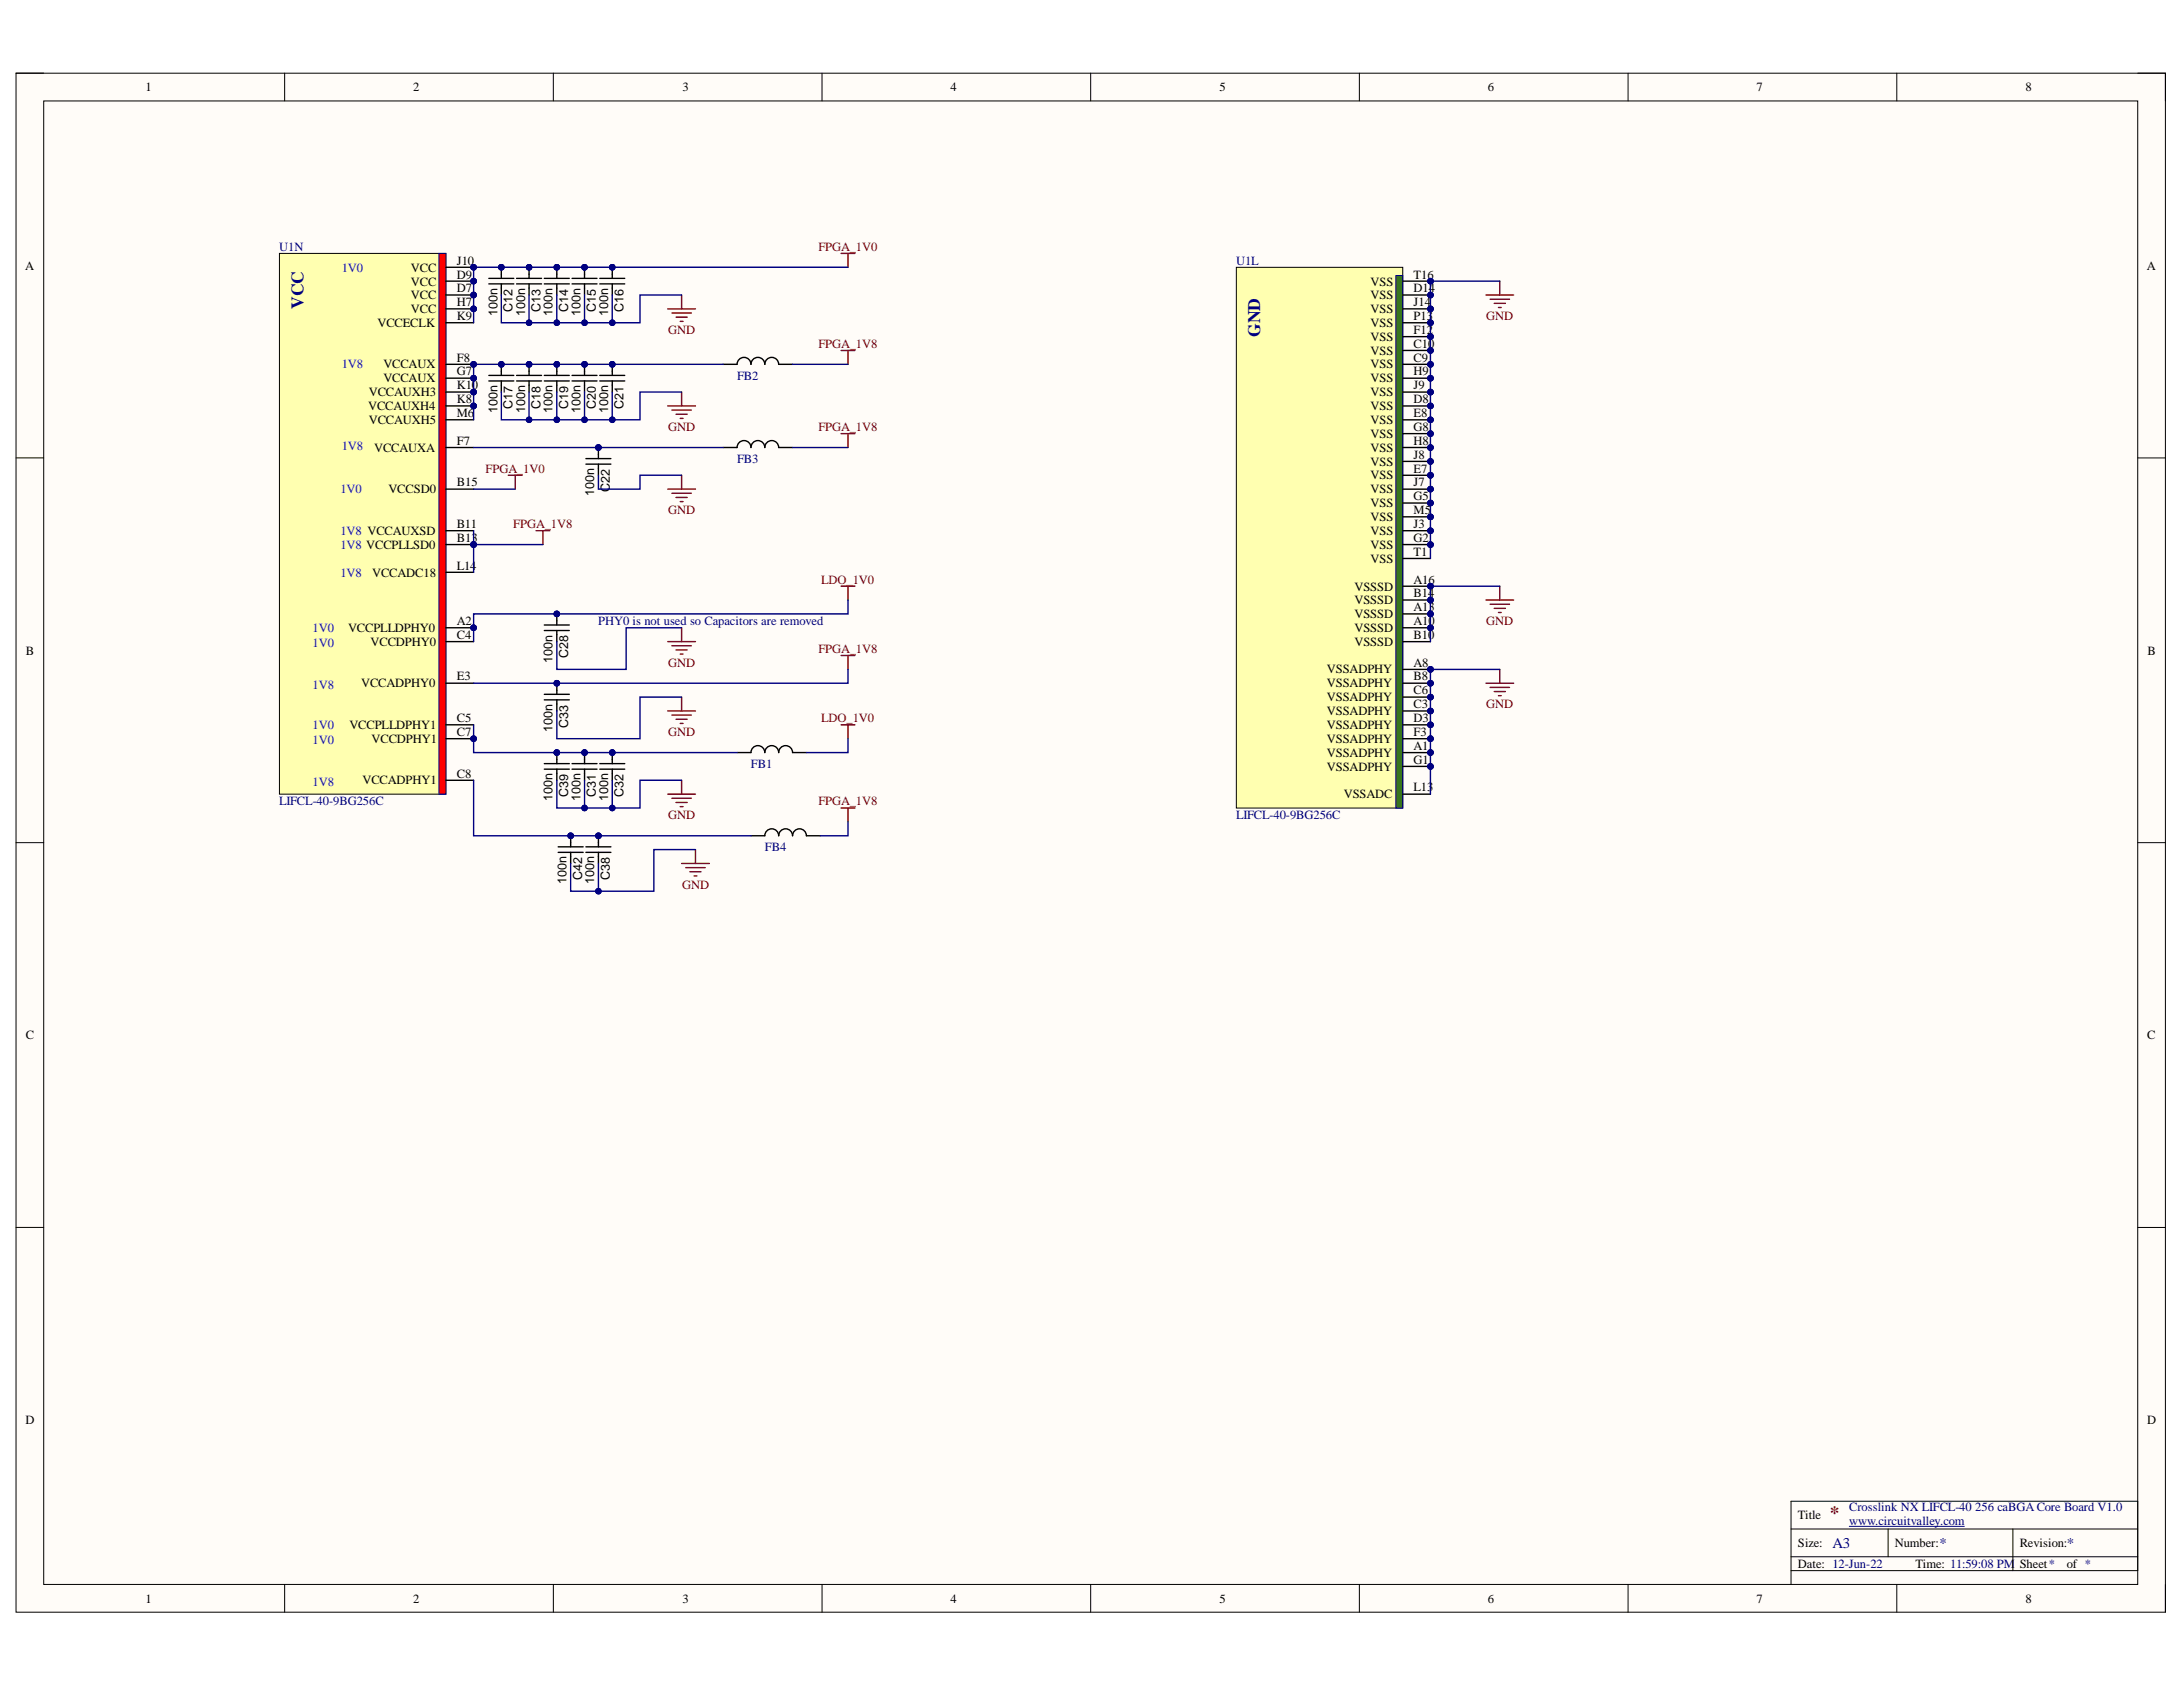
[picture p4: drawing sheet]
<svg xmlns="http://www.w3.org/2000/svg" width="279mm" height="216mm" viewBox="0 0 279 216" stroke-linecap="round" stroke-linejoin="round" font-family="sans-serif">
<defs><g id="words">
<text font-size="2.4" fill="#800000" x="234.2" y="194.5">*</text>
<g font-size="2.2" fill="#000080">
<text x="38.8" y="39.5" transform="rotate(-90 38.8 39.5)">VCC</text>
<text x="161.3" y="43.1" transform="rotate(-90 161.3 43.1)">GND</text>
</g>
<g font-size="1.9" fill="#000080">
<text x="234.5" y="198.1">A3</text>
<text x="248.2" y="198.1">*</text>
<text x="264.6" y="198.1">*</text>
</g>
<g font-size="1.6">
<text x="18.6" y="11.7">1</text>
<text x="52.9" y="11.7">2</text>
<text x="87.4" y="11.7">3</text>
<text x="121.7" y="11.7">4</text>
<text x="156.1" y="11.7">5</text>
<text x="190.4" y="11.7">6</text>
<text x="224.8" y="11.7">7</text>
<text x="259.2" y="11.7">8</text>
<text x="3.2" y="34.5">A</text>
<text x="52.6" y="34.8">VCC</text>
<text x="58.5" y="33.9">J10</text>
<text x="58.5" y="35.7">D9</text>
<text x="180.9" y="35.7">T16</text>
<text x="274.8" y="34.5">A</text>
<text x="48.3" y="41.8">VCCECLK</text>
<text x="52.6" y="36.5">VCC</text>
<text x="52.6" y="38.3">VCC</text>
<text x="52.6" y="40.1">VCC</text>
<text x="58.5" y="41">K9</text>
<text x="58.5" y="37.4">D7</text>
<text x="58.5" y="39.2">H7</text>
<text x="63.7" y="40.4" transform="rotate(-90 63.7 40.4)">100n</text>
<text x="65.6" y="39.9" transform="rotate(-90 65.6 39.9)">C12</text>
<text x="67.2" y="40.4" transform="rotate(-90 67.2 40.4)">100n</text>
<text x="69.2" y="39.9" transform="rotate(-90 69.2 39.9)">C13</text>
<text x="70.7" y="40.4" transform="rotate(-90 70.7 40.4)">100n</text>
<text x="72.7" y="39.9" transform="rotate(-90 72.7 39.9)">C14</text>
<text x="74.3" y="40.4" transform="rotate(-90 74.3 40.4)">100n</text>
<text x="76.3" y="39.9" transform="rotate(-90 76.3 39.9)">C15</text>
<text x="77.8" y="40.4" transform="rotate(-90 77.8 40.4)">100n</text>
<text x="79.8" y="39.9" transform="rotate(-90 79.8 39.9)">C16</text>
<text x="175.4" y="36.5">VSS</text>
<text x="175.4" y="38.3">VSS</text>
<text x="175.4" y="40.1">VSS</text>
<text x="175.4" y="41.8">VSS</text>
<text x="180.9" y="37.4">D14</text>
<text x="180.9" y="39.2">J14</text>
<text x="180.9" y="41">P13</text>
<text x="49.1" y="47.2">VCCAUX</text>
<text x="58.5" y="46.3">F8</text>
<text x="175.4" y="43.6">VSS</text>
<text x="175.4" y="45.4">VSS</text>
<text x="175.4" y="47.2">VSS</text>
<text x="180.9" y="42.7">F12</text>
<text x="180.9" y="44.5">C10</text>
<text x="180.9" y="46.3">C9</text>
<text x="47.1" y="52.5">VCCAUXH4</text>
<text x="47.2" y="50.7">VCCAUXH3</text>
<text x="49.1" y="48.9">VCCAUX</text>
<text x="58.5" y="48">G7</text>
<text x="58.5" y="49.8">K10</text>
<text x="58.5" y="51.6">K8</text>
<text x="58.5" y="53.4">M6</text>
<text x="63.7" y="52.8" transform="rotate(-90 63.7 52.8)">100n</text>
<text x="65.6" y="52.3" transform="rotate(-90 65.6 52.3)">C17</text>
<text x="67.2" y="52.8" transform="rotate(-90 67.2 52.8)">100n</text>
<text x="69.2" y="52.3" transform="rotate(-90 69.2 52.3)">C18</text>
<text x="70.7" y="52.8" transform="rotate(-90 70.7 52.8)">100n</text>
<text x="72.7" y="52.3" transform="rotate(-90 72.7 52.3)">C19</text>
<text x="74.3" y="52.8" transform="rotate(-90 74.3 52.8)">100n</text>
<text x="76.3" y="52.3" transform="rotate(-90 76.3 52.3)">C20</text>
<text x="77.8" y="52.8" transform="rotate(-90 77.8 52.8)">100n</text>
<text x="79.8" y="52.3" transform="rotate(-90 79.8 52.3)">C21</text>
<text x="175.4" y="48.9">VSS</text>
<text x="175.4" y="50.7">VSS</text>
<text x="175.4" y="52.5">VSS</text>
<text x="180.9" y="48">H9</text>
<text x="180.9" y="49.8">J9</text>
<text x="180.9" y="51.6">D8</text>
<text x="180.9" y="53.4">E8</text>
<text x="47.2" y="54.3">VCCAUXH5</text>
<text x="47.9" y="57.8">VCCAUXA</text>
<text x="58.5" y="56.9">F7</text>
<text x="175.4" y="54.3">VSS</text>
<text x="175.4" y="56">VSS</text>
<text x="175.4" y="57.8">VSS</text>
<text x="175.4" y="59.6">VSS</text>
<text x="180.9" y="55.1">G8</text>
<text x="180.9" y="56.9">H8</text>
<text x="180.9" y="58.7">J8</text>
<text x="49.7" y="63.1">VCCSD0</text>
<text x="58.5" y="62.3">B15</text>
<text x="76.1" y="63.5" transform="rotate(-90 76.1 63.5)">100n</text>
<text x="78" y="62.9" transform="rotate(-90 78 62.9)">C22</text>
<text x="175.4" y="61.4">VSS</text>
<text x="175.4" y="63.1">VSS</text>
<text x="175.4" y="64.9">VSS</text>
<text x="180.9" y="60.5">E7</text>
<text x="180.9" y="62.3">J7</text>
<text x="180.9" y="64">G5</text>
<text x="180.9" y="65.8">M5</text>
<text x="58.5" y="67.6">B11</text>
<text x="58.5" y="69.4">B13</text>
<text x="175.4" y="66.7">VSS</text>
<text x="175.4" y="68.5">VSS</text>
<text x="175.4" y="70.2">VSS</text>
<text x="180.9" y="67.6">J3</text>
<text x="180.9" y="69.4">G2</text>
<text x="180.9" y="71.1">T1</text>
<text x="47.6" y="73.8">VCCADC18</text>
<text x="58.5" y="72.9">L14</text>
<text x="173.4" y="75.6">VSSSD</text>
<text x="173.4" y="77.4">VSSSD</text>
<text x="175.4" y="72">VSS</text>
<text x="180.9" y="74.7">A16</text>
<text x="180.9" y="76.5">B14</text>
<text x="3.3" y="83.8">B</text>
<text x="44.5" y="80.9">VCCPLLDPHY0</text>
<text x="47.4" y="82.7">VCCDPHY0</text>
<text x="58.5" y="81.8">C4</text>
<text x="58.5" y="80">A2</text>
<text x="173.4" y="79.1">VSSSD</text>
<text x="173.4" y="80.9">VSSSD</text>
<text x="173.4" y="82.7">VSSSD</text>
<text x="180.9" y="78.2">A13</text>
<text x="180.9" y="80">A10</text>
<text x="180.9" y="81.8">B10</text>
<text x="274.9" y="83.8">B</text>
<text x="46.2" y="88">VCCADPHY0</text>
<text x="58.5" y="87.1">E3</text>
<text x="70.7" y="84.8" transform="rotate(-90 70.7 84.8)">100n</text>
<text x="72.7" y="84.2" transform="rotate(-90 72.7 84.2)">C28</text>
<text x="169.8" y="86.2">VSSADPHY</text>
<text x="169.8" y="88">VSSADPHY</text>
<text x="169.8" y="89.7">VSSADPHY</text>
<text x="180.9" y="85.3">A8</text>
<text x="180.9" y="87.1">B8</text>
<text x="180.9" y="88.9">C6</text>
<text x="44.7" y="93.3">VCCPLLDPHY1</text>
<text x="47.5" y="95.1">VCCDPHY1</text>
<text x="58.5" y="94.2">C7</text>
<text x="58.5" y="92.4">C5</text>
<text x="70.7" y="93.6" transform="rotate(-90 70.7 93.6)">100n</text>
<text x="72.7" y="93.1" transform="rotate(-90 72.7 93.1)">C33</text>
<text x="169.8" y="91.5">VSSADPHY</text>
<text x="169.8" y="93.3">VSSADPHY</text>
<text x="169.8" y="95.1">VSSADPHY</text>
<text x="180.9" y="90.6">C3</text>
<text x="180.9" y="92.4">D3</text>
<text x="180.9" y="94.2">F3</text>
<text x="180.9" y="96">A1</text>
<text x="46.4" y="100.4">VCCADPHY1</text>
<text x="58.5" y="99.5">C8</text>
<text x="169.8" y="96.8">VSSADPHY</text>
<text x="169.8" y="98.6">VSSADPHY</text>
<text x="180.9" y="97.7">G1</text>
<text x="180.9" y="101.3">L13</text>
<text x="70.7" y="102.5" transform="rotate(-90 70.7 102.5)">100n</text>
<text x="72.7" y="102" transform="rotate(-90 72.7 102)">C39</text>
<text x="74.3" y="102.5" transform="rotate(-90 74.3 102.5)">100n</text>
<text x="76.3" y="102" transform="rotate(-90 76.3 102)">C31</text>
<text x="77.8" y="102.5" transform="rotate(-90 77.8 102.5)">100n</text>
<text x="79.8" y="102" transform="rotate(-90 79.8 102)">C32</text>
<text x="172" y="102.2">VSSADC</text>
<text x="72.5" y="113.2" transform="rotate(-90 72.5 113.2)">100n</text>
<text x="74.5" y="112.6" transform="rotate(-90 74.5 112.6)">C42</text>
<text x="76.1" y="113.2" transform="rotate(-90 76.1 113.2)">100n</text>
<text x="78" y="112.6" transform="rotate(-90 78 112.6)">C38</text>
<text x="3.3" y="133">C</text>
<text x="274.8" y="133">C</text>
<text x="3.3" y="182.2">D</text>
<text x="274.8" y="182.2">D</text>
<text x="230.1" y="194.5">Title</text>
<text x="230.1" y="198">Size:</text>
<text x="230.1" y="200.7">Date: 12-Jun-22</text>
<text x="242.5" y="198">Number:</text>
<text x="245.2" y="200.7">Time: 11:59:08 PM</text>
<text x="258.5" y="198">Revision:</text>
<text x="258.5" y="200.7">Sheet*</text>
<text x="264.6" y="200.7">of *</text>
<text x="18.6" y="205.1">1</text>
<text x="52.9" y="205.1">2</text>
<text x="87.4" y="205.1">3</text>
<text x="121.7" y="205.1">4</text>
<text x="156.1" y="205.1">5</text>
<text x="190.4" y="205.1">6</text>
<text x="224.8" y="205.1">7</text>
<text x="259.2" y="205.1">8</text>
</g>
<g font-size="1.6" fill="#000080">
<text x="35.7" y="32.1">U1N</text>
<text x="158.2" y="33.9">U1L</text>
<text x="94.3" y="48.6">FB2</text>
<text x="94.3" y="59.2">FB3</text>
<text x="76.6" y="80">PHY0 is not used so Capacitors are removed</text>
<text x="96.1" y="98.3">FB1</text>
<text x="35.7" y="103.1">LIFCL-40-9BG256C</text>
<text x="158.2" y="104.8">LIFCL-40-9BG256C</text>
<text x="97.9" y="108.9">FB4</text>
<text x="236.7" y="193.4">Crosslink NX LIFCL-40 256 caBGA Core Board V1.0</text>
<text x="236.7" y="195.2">www.circuitvalley.com</text>
</g>
<g font-size="1.6" fill="#00f">
<text x="43.7" y="34.8">1V0</text>
<text x="43.7" y="47.2">1V8</text>
<text x="43.7" y="57.6">1V8</text>
<text x="43.6" y="63.1">1V0</text>
<text x="43.6" y="68.5">1V8 VCCAUXSD</text>
<text x="43.6" y="70.2">1V8 VCCPLLSD0</text>
<text x="43.6" y="73.8">1V8</text>
<text x="40" y="82.8">1V0</text>
<text x="40" y="80.9">1V0</text>
<text x="40" y="88.2">1V8</text>
<text x="40" y="95.2">1V0</text>
<text x="40" y="93.3">1V0</text>
<text x="40" y="100.6">1V8</text>
</g>
<g font-size="1.6" fill="#800000">
<text x="104.7" y="32.1">FPGA_1V0</text>
<text x="190.2" y="41">GND</text>
<text x="85.5" y="42.7">GND</text>
<text x="104.7" y="44.5">FPGA_1V8</text>
<text x="85.5" y="55.1">GND</text>
<text x="104.7" y="55.1">FPGA_1V8</text>
<text x="62.1" y="60.5">FPGA_1V0</text>
<text x="85.5" y="65.8">GND</text>
<text x="65.7" y="67.6">FPGA_1V8</text>
<text x="105.1" y="74.7">LDO_1V0</text>
<text x="104.7" y="83.5">FPGA_1V8</text>
<text x="190.2" y="80">GND</text>
<text x="85.5" y="85.3">GND</text>
<text x="85.5" y="94.2">GND</text>
<text x="105.1" y="92.4">LDO_1V0</text>
<text x="190.2" y="90.6">GND</text>
<text x="85.5" y="104.8">GND</text>
<text x="104.7" y="103.1">FPGA_1V8</text>
<text x="87.3" y="113.7">GND</text>
</g>
</g></defs>
<path d="M2.1 9.4h275v196.9h-275z" fill-rule="evenodd" fill="#fffcf8"/>
<path d="M2.1 9.4h275v196.9h-275z" fill="none" stroke="#000" stroke-width=".13"/>
<path d="M5.6 12.9h268v189.9h-268z" fill-rule="evenodd" fill="#fffcf8"/>
<g fill="none" stroke="#000" stroke-width=".13">
<path d="M2 9.4h3.6M5.6 12.9h268v189.9h-268zM36.4 9.4v3.5M70.8 9.4v3.5M105.2 9.4v3.5M139.6 9.4v3.5M174 9.4v3.5M208.4 9.4v3.5M242.8 9.4v3.5M273.6 9.4h3.5v3.5M2 58.6h3.6M273.6 58.6h3.5"/>
<path d="M2 107.8h3.6M273.6 107.8h3.5M2 157.1h3.6M273.6 157.1h3.5M229.2 195.7h44.4M229.2 199.2h44.4M241.7 195.7v3.5M257.6 195.7v5.3M36.4 202.8v3.5M70.8 202.8v3.5M105.2 202.8v3.5M139.6 202.8v3.5"/>
<path d="M174 202.8v3.5M208.4 202.8v3.5M229.2 201h44.4v-8.9h-44.4v10.7M242.8 202.8v3.5M277.1 202.8v3.5"/>
</g>
<g fill="none" stroke="#800000" stroke-width=".18">
<path d="M85.5 39.5h3.5M87.2 37.8v1.7M107.7 32.4h1.7M108.5 32.4v1.8M190.2 37.8h3.5M190.7 38.3h2.5M191.2 38.8h1.5M191.8 39.4h.3M192 36v1.8M85.5 51.9h3.5M86 52.5h2.5M86 40.1h2.5"/>
<path d="M86.5 53h1.4M86.5 40.6h1.4M87.1 53.5h.3M87.1 41.1h.3M87.2 50.2v1.7M65.1 60.8h1.7M65.9 60.8v1.8M190.2 76.8h3.5M190.7 77.3h2.5M191.2 77.9h1.5M191.8 78.4h.3M192 75v1.8"/>
<path d="M190.2 87.4h3.5M190.7 88h2.5M191.2 88.5h1.5M191.8 89h.3M192 85.7v1.7"/>
</g>
<circle cx="60.6" cy="46.6" r=".36" fill="#000080"/>
<circle cx="60.6" cy="46.6" r=".36" fill="none" stroke="#000080" stroke-width=".13"/>
<circle cx="60.6" cy="48.4" r=".36" fill="#000080"/>
<circle cx="60.6" cy="48.4" r=".36" fill="none" stroke="#000080" stroke-width=".13"/>
<circle cx="60.6" cy="50.2" r=".36" fill="#000080"/>
<circle cx="60.6" cy="50.2" r=".36" fill="none" stroke="#000080" stroke-width=".13"/>
<circle cx="60.6" cy="51.9" r=".36" fill="#000080"/>
<circle cx="60.6" cy="51.9" r=".36" fill="none" stroke="#000080" stroke-width=".13"/>
<circle cx="60.6" cy="34.2" r=".36" fill="#000080"/>
<circle cx="60.6" cy="34.2" r=".36" fill="none" stroke="#000080" stroke-width=".13"/>
<circle cx="60.6" cy="36" r=".36" fill="#000080"/>
<circle cx="60.6" cy="36" r=".36" fill="none" stroke="#000080" stroke-width=".13"/>
<circle cx="60.6" cy="37.8" r=".36" fill="#000080"/>
<circle cx="60.6" cy="37.8" r=".36" fill="none" stroke="#000080" stroke-width=".13"/>
<circle cx="60.6" cy="39.5" r=".36" fill="#000080"/>
<circle cx="60.6" cy="39.5" r=".36" fill="none" stroke="#000080" stroke-width=".13"/>
<circle cx="60.6" cy="69.7" r=".36" fill="#000080"/>
<circle cx="60.6" cy="69.7" r=".36" fill="none" stroke="#000080" stroke-width=".13"/>
<circle cx="60.6" cy="80.3" r=".36" fill="#000080"/>
<circle cx="60.6" cy="80.3" r=".36" fill="none" stroke="#000080" stroke-width=".13"/>
<circle cx="60.6" cy="94.5" r=".36" fill="#000080"/>
<circle cx="60.6" cy="94.5" r=".36" fill="none" stroke="#000080" stroke-width=".13"/>
<path d="M35.8 32.4h21.3v69.2h-21.3z" fill-rule="evenodd" fill="#ffffb0"/>
<path d="M35.8 32.4h21.3v69.2h-21.3z" fill="none" stroke="#000" stroke-width=".13"/>
<path d="M56.2 32.4h.9v69.2h-.9z" fill-rule="evenodd" fill="#f00"/>
<path d="M56.2 32.4h.9v69.2h-.9z" fill="none" stroke="#000080" stroke-width=".13"/>
<path d="M57.1 41.3h3.5M57.1 46.6h3.5" fill="none" stroke="#000" stroke-width=".18"/>
<circle cx="60.6" cy="46.6" r=".36" fill="#000080"/>
<circle cx="60.6" cy="46.6" r=".36" fill="none" stroke="#000080" stroke-width=".13"/>
<path d="M57.1 48.4h3.5" fill="none" stroke="#000" stroke-width=".18"/>
<circle cx="60.6" cy="48.4" r=".36" fill="#000080"/>
<circle cx="60.6" cy="48.4" r=".36" fill="none" stroke="#000080" stroke-width=".13"/>
<path d="M57.1 57.3h3.5M57.1 50.2h3.5" fill="none" stroke="#000" stroke-width=".18"/>
<circle cx="60.6" cy="50.2" r=".36" fill="#000080"/>
<circle cx="60.6" cy="50.2" r=".36" fill="none" stroke="#000080" stroke-width=".13"/>
<path d="M57.1 51.9h3.5" fill="none" stroke="#000" stroke-width=".18"/>
<circle cx="60.6" cy="51.9" r=".36" fill="#000080"/>
<circle cx="60.6" cy="51.9" r=".36" fill="none" stroke="#000080" stroke-width=".13"/>
<path d="M57.1 34.2h3.5M57.1 53.7h3.5" fill="none" stroke="#000" stroke-width=".18"/>
<circle cx="60.6" cy="34.2" r=".36" fill="#000080"/>
<circle cx="60.6" cy="34.2" r=".36" fill="none" stroke="#000080" stroke-width=".13"/>
<path d="M57.1 36h3.5" fill="none" stroke="#000" stroke-width=".18"/>
<circle cx="60.6" cy="36" r=".36" fill="#000080"/>
<circle cx="60.6" cy="36" r=".36" fill="none" stroke="#000080" stroke-width=".13"/>
<path d="M57.1 37.8h3.5" fill="none" stroke="#000" stroke-width=".18"/>
<circle cx="60.6" cy="37.8" r=".36" fill="#000080"/>
<circle cx="60.6" cy="37.8" r=".36" fill="none" stroke="#000080" stroke-width=".13"/>
<path d="M57.1 39.5h3.5" fill="none" stroke="#000" stroke-width=".18"/>
<circle cx="60.6" cy="39.5" r=".36" fill="#000080"/>
<circle cx="60.6" cy="39.5" r=".36" fill="none" stroke="#000080" stroke-width=".13"/>
<path d="M57.1 62.6h3.5M57.1 67.9h3.5M57.1 69.7h3.5" fill="none" stroke="#000" stroke-width=".18"/>
<circle cx="60.6" cy="69.7" r=".36" fill="#000080"/>
<circle cx="60.6" cy="69.7" r=".36" fill="none" stroke="#000080" stroke-width=".13"/>
<path d="M57.1 73.2h3.5M57.1 87.4h3.5M57.1 82.1h3.5M57.1 80.3h3.5" fill="none" stroke="#000" stroke-width=".18"/>
<circle cx="60.6" cy="80.3" r=".36" fill="#000080"/>
<circle cx="60.6" cy="80.3" r=".36" fill="none" stroke="#000080" stroke-width=".13"/>
<path d="M57.1 99.9h3.5M57.1 94.5h3.5" fill="none" stroke="#000" stroke-width=".18"/>
<circle cx="60.6" cy="94.5" r=".36" fill="#000080"/>
<circle cx="60.6" cy="94.5" r=".36" fill="none" stroke="#000080" stroke-width=".13"/>
<path d="M57.1 92.8h3.5" fill="none" stroke="#000" stroke-width=".18"/>
<g fill="none" stroke="#800000" stroke-width=".18">
<path d="M107.7 55.5h1.7M107.7 44.9h1.7M108.5 44.9v1.7M108.5 55.5v1.8M68.6 67.9h1.8M69.5 67.9v1.8M85.5 62.6h3.5M86 63.1h2.5M86.5 63.7h1.4M87.1 64.2h.3M87.2 60.8v1.8M107.7 75h1.7"/>
<path d="M108.5 75v1.8M85.5 82.1h3.5M85.5 91h3.5M86 82.6h2.5M86 91.5h2.5M86.5 83.2h1.4M86.5 92.1h1.4M87.1 83.7h.3M87.1 92.6h.3M87.2 80.3v1.8M87.2 89.2v1.8M87.2 99.9v1.7"/>
<path d="M107.7 83.9h1.7M107.7 92.8h1.7M108.5 83.9v1.8M108.5 92.8v1.7M85.5 101.6h3.5M86 102.2h2.5M86.5 102.7h1.4M87.1 103.2h.3M87.2 110.5h3.6M87.8 111h2.5M88.3 111.6h1.4M88.8 112.1h.4"/>
<path d="M89 108.7v1.8M107.7 103.4h1.7M108.5 103.4v1.8"/>
</g>
<circle cx="183.1" cy="36" r=".35" fill="#000080"/>
<circle cx="183.1" cy="36" r=".35" fill="none" stroke="#000080" stroke-width=".13"/>
<circle cx="183.1" cy="37.8" r=".35" fill="#000080"/>
<circle cx="183.1" cy="37.8" r=".35" fill="none" stroke="#000080" stroke-width=".13"/>
<circle cx="183.1" cy="39.5" r=".36" fill="#000080"/>
<circle cx="183.1" cy="39.5" r=".36" fill="none" stroke="#000080" stroke-width=".13"/>
<circle cx="183.1" cy="41.3" r=".35" fill="#000080"/>
<circle cx="183.1" cy="41.3" r=".35" fill="none" stroke="#000080" stroke-width=".13"/>
<circle cx="183.1" cy="43.1" r=".35" fill="#000080"/>
<circle cx="183.1" cy="43.1" r=".35" fill="none" stroke="#000080" stroke-width=".13"/>
<circle cx="183.1" cy="44.9" r=".35" fill="#000080"/>
<circle cx="183.1" cy="44.9" r=".35" fill="none" stroke="#000080" stroke-width=".13"/>
<circle cx="183.1" cy="46.6" r=".35" fill="#000080"/>
<circle cx="183.1" cy="46.6" r=".35" fill="none" stroke="#000080" stroke-width=".13"/>
<circle cx="183.1" cy="48.4" r=".35" fill="#000080"/>
<circle cx="183.1" cy="48.4" r=".35" fill="none" stroke="#000080" stroke-width=".13"/>
<circle cx="183.1" cy="50.2" r=".36" fill="#000080"/>
<circle cx="183.1" cy="50.2" r=".36" fill="none" stroke="#000080" stroke-width=".13"/>
<circle cx="183.1" cy="51.9" r=".35" fill="#000080"/>
<circle cx="183.1" cy="51.9" r=".35" fill="none" stroke="#000080" stroke-width=".13"/>
<circle cx="183.1" cy="53.7" r=".35" fill="#000080"/>
<circle cx="183.1" cy="53.7" r=".35" fill="none" stroke="#000080" stroke-width=".13"/>
<circle cx="183.1" cy="55.5" r=".35" fill="#000080"/>
<circle cx="183.1" cy="55.5" r=".35" fill="none" stroke="#000080" stroke-width=".13"/>
<circle cx="183.1" cy="57.3" r=".35" fill="#000080"/>
<circle cx="183.1" cy="57.3" r=".35" fill="none" stroke="#000080" stroke-width=".13"/>
<circle cx="183.1" cy="59.1" r=".35" fill="#000080"/>
<circle cx="183.1" cy="59.1" r=".35" fill="none" stroke="#000080" stroke-width=".13"/>
<circle cx="183.1" cy="60.8" r=".36" fill="#000080"/>
<circle cx="183.1" cy="60.8" r=".36" fill="none" stroke="#000080" stroke-width=".13"/>
<circle cx="183.1" cy="62.6" r=".35" fill="#000080"/>
<circle cx="183.1" cy="62.6" r=".35" fill="none" stroke="#000080" stroke-width=".13"/>
<circle cx="183.1" cy="64.4" r=".35" fill="#000080"/>
<circle cx="183.1" cy="64.4" r=".35" fill="none" stroke="#000080" stroke-width=".13"/>
<circle cx="183.1" cy="66.1" r=".35" fill="#000080"/>
<circle cx="183.1" cy="66.1" r=".35" fill="none" stroke="#000080" stroke-width=".13"/>
<circle cx="183.1" cy="67.9" r=".35" fill="#000080"/>
<circle cx="183.1" cy="67.9" r=".35" fill="none" stroke="#000080" stroke-width=".13"/>
<circle cx="183.1" cy="69.7" r=".35" fill="#000080"/>
<circle cx="183.1" cy="69.7" r=".35" fill="none" stroke="#000080" stroke-width=".13"/>
<circle cx="183.1" cy="85.7" r=".35" fill="#000080"/>
<circle cx="183.1" cy="85.7" r=".35" fill="none" stroke="#000080" stroke-width=".13"/>
<circle cx="183.1" cy="87.4" r=".35" fill="#000080"/>
<circle cx="183.1" cy="87.4" r=".35" fill="none" stroke="#000080" stroke-width=".13"/>
<circle cx="183.1" cy="89.2" r=".35" fill="#000080"/>
<circle cx="183.1" cy="89.2" r=".35" fill="none" stroke="#000080" stroke-width=".13"/>
<circle cx="183.1" cy="91" r=".35" fill="#000080"/>
<circle cx="183.1" cy="91" r=".35" fill="none" stroke="#000080" stroke-width=".13"/>
<circle cx="183.1" cy="92.8" r=".35" fill="#000080"/>
<circle cx="183.1" cy="92.8" r=".35" fill="none" stroke="#000080" stroke-width=".13"/>
<circle cx="183.1" cy="94.5" r=".35" fill="#000080"/>
<circle cx="183.1" cy="94.5" r=".35" fill="none" stroke="#000080" stroke-width=".13"/>
<circle cx="183.1" cy="96.3" r=".35" fill="#000080"/>
<circle cx="183.1" cy="96.3" r=".35" fill="none" stroke="#000080" stroke-width=".13"/>
<circle cx="183.1" cy="98.1" r=".35" fill="#000080"/>
<circle cx="183.1" cy="98.1" r=".35" fill="none" stroke="#000080" stroke-width=".13"/>
<circle cx="183.1" cy="75" r=".35" fill="#000080"/>
<circle cx="183.1" cy="75" r=".35" fill="none" stroke="#000080" stroke-width=".13"/>
<circle cx="183.1" cy="76.8" r=".35" fill="#000080"/>
<circle cx="183.1" cy="76.8" r=".35" fill="none" stroke="#000080" stroke-width=".13"/>
<circle cx="183.1" cy="78.6" r=".35" fill="#000080"/>
<circle cx="183.1" cy="78.6" r=".35" fill="none" stroke="#000080" stroke-width=".13"/>
<circle cx="183.1" cy="80.3" r=".35" fill="#000080"/>
<circle cx="183.1" cy="80.3" r=".35" fill="none" stroke="#000080" stroke-width=".13"/>
<path d="M158.2 34.2h21.3v69.2h-21.3z" fill-rule="evenodd" fill="#ffffb0"/>
<path d="M158.2 34.2h21.3v69.2h-21.3z" fill="none" stroke="#000" stroke-width=".13"/>
<path d="M178.6 35.3h.9v68.1h-.9z" fill-rule="evenodd" fill="#38761d"/>
<path d="M178.6 35.3h.9v68.1h-.9z" fill="none" stroke="#000080" stroke-width=".13"/>
<path d="M179.5 36h3.6" fill="none" stroke="#000" stroke-width=".18"/>
<circle cx="183.1" cy="36" r=".35" fill="#000080"/>
<circle cx="183.1" cy="36" r=".35" fill="none" stroke="#000080" stroke-width=".13"/>
<path d="M179.5 37.8h3.6" fill="none" stroke="#000" stroke-width=".18"/>
<circle cx="183.1" cy="37.8" r=".35" fill="#000080"/>
<circle cx="183.1" cy="37.8" r=".35" fill="none" stroke="#000080" stroke-width=".13"/>
<path d="M179.5 39.5h3.6" fill="none" stroke="#000" stroke-width=".18"/>
<circle cx="183.1" cy="39.5" r=".36" fill="#000080"/>
<circle cx="183.1" cy="39.5" r=".36" fill="none" stroke="#000080" stroke-width=".13"/>
<path d="M179.5 41.3h3.6" fill="none" stroke="#000" stroke-width=".18"/>
<circle cx="183.1" cy="41.3" r=".35" fill="#000080"/>
<circle cx="183.1" cy="41.3" r=".35" fill="none" stroke="#000080" stroke-width=".13"/>
<path d="M179.5 43.1h3.6" fill="none" stroke="#000" stroke-width=".18"/>
<circle cx="183.1" cy="43.1" r=".35" fill="#000080"/>
<circle cx="183.1" cy="43.1" r=".35" fill="none" stroke="#000080" stroke-width=".13"/>
<path d="M179.5 44.8h3.6" fill="none" stroke="#000" stroke-width=".18"/>
<circle cx="183.1" cy="44.9" r=".35" fill="#000080"/>
<circle cx="183.1" cy="44.9" r=".35" fill="none" stroke="#000080" stroke-width=".13"/>
<path d="M179.5 46.6h3.6" fill="none" stroke="#000" stroke-width=".18"/>
<circle cx="183.1" cy="46.6" r=".35" fill="#000080"/>
<circle cx="183.1" cy="46.6" r=".35" fill="none" stroke="#000080" stroke-width=".13"/>
<path d="M179.5 48.4h3.6" fill="none" stroke="#000" stroke-width=".18"/>
<circle cx="183.1" cy="48.4" r=".35" fill="#000080"/>
<circle cx="183.1" cy="48.4" r=".35" fill="none" stroke="#000080" stroke-width=".13"/>
<path d="M179.5 50.2h3.6" fill="none" stroke="#000" stroke-width=".18"/>
<circle cx="183.1" cy="50.2" r=".36" fill="#000080"/>
<circle cx="183.1" cy="50.2" r=".36" fill="none" stroke="#000080" stroke-width=".13"/>
<path d="M179.5 52h3.6" fill="none" stroke="#000" stroke-width=".18"/>
<circle cx="183.1" cy="51.9" r=".35" fill="#000080"/>
<circle cx="183.1" cy="51.9" r=".35" fill="none" stroke="#000080" stroke-width=".13"/>
<path d="M179.5 53.7h3.6" fill="none" stroke="#000" stroke-width=".18"/>
<circle cx="183.1" cy="53.7" r=".35" fill="#000080"/>
<circle cx="183.1" cy="53.7" r=".35" fill="none" stroke="#000080" stroke-width=".13"/>
<path d="M179.5 55.5h3.6" fill="none" stroke="#000" stroke-width=".18"/>
<circle cx="183.1" cy="55.5" r=".35" fill="#000080"/>
<circle cx="183.1" cy="55.5" r=".35" fill="none" stroke="#000080" stroke-width=".13"/>
<path d="M179.5 57.3h3.6" fill="none" stroke="#000" stroke-width=".18"/>
<circle cx="183.1" cy="57.3" r=".35" fill="#000080"/>
<circle cx="183.1" cy="57.3" r=".35" fill="none" stroke="#000080" stroke-width=".13"/>
<path d="M179.5 59h3.6" fill="none" stroke="#000" stroke-width=".18"/>
<circle cx="183.1" cy="59.1" r=".35" fill="#000080"/>
<circle cx="183.1" cy="59.1" r=".35" fill="none" stroke="#000080" stroke-width=".13"/>
<path d="M179.5 60.8h3.6" fill="none" stroke="#000" stroke-width=".18"/>
<circle cx="183.1" cy="60.8" r=".36" fill="#000080"/>
<circle cx="183.1" cy="60.8" r=".36" fill="none" stroke="#000080" stroke-width=".13"/>
<path d="M179.5 62.6h3.6" fill="none" stroke="#000" stroke-width=".18"/>
<circle cx="183.1" cy="62.6" r=".35" fill="#000080"/>
<circle cx="183.1" cy="62.6" r=".35" fill="none" stroke="#000080" stroke-width=".13"/>
<path d="M179.5 64.4h3.6" fill="none" stroke="#000" stroke-width=".18"/>
<circle cx="183.1" cy="64.4" r=".35" fill="#000080"/>
<circle cx="183.1" cy="64.4" r=".35" fill="none" stroke="#000080" stroke-width=".13"/>
<path d="M179.5 66.1h3.6" fill="none" stroke="#000" stroke-width=".18"/>
<circle cx="183.1" cy="66.1" r=".35" fill="#000080"/>
<circle cx="183.1" cy="66.1" r=".35" fill="none" stroke="#000080" stroke-width=".13"/>
<path d="M179.5 67.9h3.6" fill="none" stroke="#000" stroke-width=".18"/>
<circle cx="183.1" cy="67.9" r=".35" fill="#000080"/>
<circle cx="183.1" cy="67.9" r=".35" fill="none" stroke="#000080" stroke-width=".13"/>
<path d="M179.5 69.7h3.6" fill="none" stroke="#000" stroke-width=".18"/>
<circle cx="183.1" cy="69.7" r=".35" fill="#000080"/>
<circle cx="183.1" cy="69.7" r=".35" fill="none" stroke="#000080" stroke-width=".13"/>
<path d="M179.5 71.5h3.6M179.5 85.7h3.6" fill="none" stroke="#000" stroke-width=".18"/>
<circle cx="183.1" cy="85.7" r=".35" fill="#000080"/>
<circle cx="183.1" cy="85.7" r=".35" fill="none" stroke="#000080" stroke-width=".13"/>
<path d="M179.5 87.4h3.6" fill="none" stroke="#000" stroke-width=".18"/>
<circle cx="183.1" cy="87.4" r=".35" fill="#000080"/>
<circle cx="183.1" cy="87.4" r=".35" fill="none" stroke="#000080" stroke-width=".13"/>
<path d="M179.5 89.2h3.6" fill="none" stroke="#000" stroke-width=".18"/>
<circle cx="183.1" cy="89.2" r=".35" fill="#000080"/>
<circle cx="183.1" cy="89.2" r=".35" fill="none" stroke="#000080" stroke-width=".13"/>
<path d="M179.5 91h3.6" fill="none" stroke="#000" stroke-width=".18"/>
<circle cx="183.1" cy="91" r=".35" fill="#000080"/>
<circle cx="183.1" cy="91" r=".35" fill="none" stroke="#000080" stroke-width=".13"/>
<path d="M179.5 92.8h3.6" fill="none" stroke="#000" stroke-width=".18"/>
<circle cx="183.1" cy="92.8" r=".35" fill="#000080"/>
<circle cx="183.1" cy="92.8" r=".35" fill="none" stroke="#000080" stroke-width=".13"/>
<path d="M179.5 94.5h3.6" fill="none" stroke="#000" stroke-width=".18"/>
<circle cx="183.1" cy="94.5" r=".35" fill="#000080"/>
<circle cx="183.1" cy="94.5" r=".35" fill="none" stroke="#000080" stroke-width=".13"/>
<path d="M179.5 96.3h3.6" fill="none" stroke="#000" stroke-width=".18"/>
<circle cx="183.1" cy="96.3" r=".35" fill="#000080"/>
<circle cx="183.1" cy="96.3" r=".35" fill="none" stroke="#000080" stroke-width=".13"/>
<path d="M179.5 98.1h3.6" fill="none" stroke="#000" stroke-width=".18"/>
<circle cx="183.1" cy="98.1" r=".35" fill="#000080"/>
<circle cx="183.1" cy="98.1" r=".35" fill="none" stroke="#000080" stroke-width=".13"/>
<path d="M179.5 75h3.6" fill="none" stroke="#000" stroke-width=".18"/>
<circle cx="183.1" cy="75" r=".35" fill="#000080"/>
<circle cx="183.1" cy="75" r=".35" fill="none" stroke="#000080" stroke-width=".13"/>
<path d="M179.5 76.8h3.6" fill="none" stroke="#000" stroke-width=".18"/>
<circle cx="183.1" cy="76.8" r=".35" fill="#000080"/>
<circle cx="183.1" cy="76.8" r=".35" fill="none" stroke="#000080" stroke-width=".13"/>
<path d="M179.5 78.6h3.6" fill="none" stroke="#000" stroke-width=".18"/>
<circle cx="183.1" cy="78.6" r=".35" fill="#000080"/>
<circle cx="183.1" cy="78.6" r=".35" fill="none" stroke="#000080" stroke-width=".13"/>
<path d="M179.5 80.3h3.6" fill="none" stroke="#000" stroke-width=".18"/>
<circle cx="183.1" cy="80.3" r=".35" fill="#000080"/>
<circle cx="183.1" cy="80.3" r=".35" fill="none" stroke="#000080" stroke-width=".13"/>
<path d="M179.5 82.1h3.6M179.5 101.6h3.6" fill="none" stroke="#000" stroke-width=".18"/>
<circle cx="64.2" cy="34.2" r=".36" fill="#000080"/>
<circle cx="64.2" cy="34.2" r=".36" fill="none" stroke="#000080" stroke-width=".13"/>
<path d="M64.2 34.2v.9M64.2 36.9v.9" fill="none" stroke="#000" stroke-width=".18"/>
<circle cx="64.2" cy="34.2" r=".36" fill="#000080"/>
<circle cx="64.2" cy="34.2" r=".36" fill="none" stroke="#000080" stroke-width=".13"/>
<path d="M62.6 35.6h3.2M62.6 36.3h3.2M64.2 35.1v.5M64.2 36.3v.6" fill="none" stroke="#000" stroke-width=".18"/>
<circle cx="67.7" cy="34.2" r=".35" fill="#000080"/>
<circle cx="67.7" cy="34.2" r=".35" fill="none" stroke="#000080" stroke-width=".13"/>
<path d="M67.7 34.2v.9M67.7 36.9v.9" fill="none" stroke="#000" stroke-width=".18"/>
<circle cx="67.7" cy="34.2" r=".35" fill="#000080"/>
<circle cx="67.7" cy="34.2" r=".35" fill="none" stroke="#000080" stroke-width=".13"/>
<path d="M66.1 35.6h3.2M66.1 36.3h3.2M67.7 35.1v.5M67.7 36.3v.6" fill="none" stroke="#000" stroke-width=".18"/>
<circle cx="71.3" cy="34.2" r=".36" fill="#000080"/>
<circle cx="71.3" cy="34.2" r=".36" fill="none" stroke="#000080" stroke-width=".13"/>
<path d="M71.3 34.2v.9M71.3 36.9v.9" fill="none" stroke="#000" stroke-width=".18"/>
<circle cx="71.3" cy="34.2" r=".36" fill="#000080"/>
<circle cx="71.3" cy="34.2" r=".36" fill="none" stroke="#000080" stroke-width=".13"/>
<path d="M69.7 35.6h3.2M69.7 36.3h3.2M71.3 35.1v.5M71.3 36.3v.6" fill="none" stroke="#000" stroke-width=".18"/>
<circle cx="74.8" cy="34.2" r=".35" fill="#000080"/>
<circle cx="74.8" cy="34.2" r=".35" fill="none" stroke="#000080" stroke-width=".13"/>
<path d="M74.8 34.2v.9M74.8 36.9v.9" fill="none" stroke="#000" stroke-width=".18"/>
<circle cx="74.8" cy="34.2" r=".35" fill="#000080"/>
<circle cx="74.8" cy="34.2" r=".35" fill="none" stroke="#000080" stroke-width=".13"/>
<path d="M73.2 35.6h3.2M73.2 36.3h3.2M74.8 35.1v.5M74.8 36.3v.6" fill="none" stroke="#000" stroke-width=".18"/>
<circle cx="78.4" cy="34.2" r=".35" fill="#000080"/>
<circle cx="78.4" cy="34.2" r=".35" fill="none" stroke="#000080" stroke-width=".13"/>
<path d="M78.4 34.2v.9M78.4 36.9v.9" fill="none" stroke="#000" stroke-width=".18"/>
<circle cx="78.4" cy="34.2" r=".35" fill="#000080"/>
<circle cx="78.4" cy="34.2" r=".35" fill="none" stroke="#000080" stroke-width=".13"/>
<path d="M76.8 35.6h3.2M76.8 36.3h3.2M78.4 35.1v.5M78.4 36.3v.6" fill="none" stroke="#000" stroke-width=".18"/>
<circle cx="64.2" cy="46.6" r=".35" fill="#000080"/>
<circle cx="64.2" cy="46.6" r=".35" fill="none" stroke="#000080" stroke-width=".13"/>
<path d="M64.2 46.6v.9M64.2 49.3v.9" fill="none" stroke="#000" stroke-width=".18"/>
<circle cx="64.2" cy="46.6" r=".35" fill="#000080"/>
<circle cx="64.2" cy="46.6" r=".35" fill="none" stroke="#000080" stroke-width=".13"/>
<path d="M62.6 48h3.2M62.6 48.8h3.2M64.2 47.5v.5M64.2 48.8v.5" fill="none" stroke="#000" stroke-width=".18"/>
<circle cx="67.7" cy="46.6" r=".35" fill="#000080"/>
<circle cx="67.7" cy="46.6" r=".35" fill="none" stroke="#000080" stroke-width=".13"/>
<path d="M67.7 46.6v.9M67.7 49.3v.9" fill="none" stroke="#000" stroke-width=".18"/>
<circle cx="67.7" cy="46.6" r=".35" fill="#000080"/>
<circle cx="67.7" cy="46.6" r=".35" fill="none" stroke="#000080" stroke-width=".13"/>
<path d="M66.1 48h3.2M66.1 48.8h3.2M67.7 47.5v.5M67.7 48.8v.5" fill="none" stroke="#000" stroke-width=".18"/>
<circle cx="71.3" cy="46.6" r=".36" fill="#000080"/>
<circle cx="71.3" cy="46.6" r=".36" fill="none" stroke="#000080" stroke-width=".13"/>
<path d="M71.3 46.6v.9M71.3 49.3v.9" fill="none" stroke="#000" stroke-width=".18"/>
<circle cx="71.3" cy="46.6" r=".36" fill="#000080"/>
<circle cx="71.3" cy="46.6" r=".36" fill="none" stroke="#000080" stroke-width=".13"/>
<path d="M69.7 48h3.2M69.7 48.8h3.2M71.3 47.5v.5M71.3 48.8v.5" fill="none" stroke="#000" stroke-width=".18"/>
<circle cx="74.8" cy="46.6" r=".35" fill="#000080"/>
<circle cx="74.8" cy="46.6" r=".35" fill="none" stroke="#000080" stroke-width=".13"/>
<path d="M74.8 46.6v.9M74.8 49.3v.9" fill="none" stroke="#000" stroke-width=".18"/>
<circle cx="74.8" cy="46.6" r=".35" fill="#000080"/>
<circle cx="74.8" cy="46.6" r=".35" fill="none" stroke="#000080" stroke-width=".13"/>
<path d="M73.2 48h3.2M73.2 48.8h3.2M74.8 47.5v.5M74.8 48.8v.5" fill="none" stroke="#000" stroke-width=".18"/>
<circle cx="78.4" cy="46.6" r=".35" fill="#000080"/>
<circle cx="78.4" cy="46.6" r=".35" fill="none" stroke="#000080" stroke-width=".13"/>
<path d="M78.4 46.6v.9M78.4 49.3v.9" fill="none" stroke="#000" stroke-width=".18"/>
<circle cx="78.4" cy="46.6" r=".35" fill="#000080"/>
<circle cx="78.4" cy="46.6" r=".35" fill="none" stroke="#000080" stroke-width=".13"/>
<path d="M76.8 48h3.2M76.8 48.8h3.2M78.4 47.5v.5M78.4 48.8v.5" fill="none" stroke="#000" stroke-width=".18"/>
<circle cx="76.6" cy="57.3" r=".36" fill="#000080"/>
<circle cx="76.6" cy="57.3" r=".36" fill="none" stroke="#000080" stroke-width=".13"/>
<path d="M76.6 57.3v.9M76.6 59.9v.9" fill="none" stroke="#000" stroke-width=".18"/>
<circle cx="76.6" cy="57.3" r=".36" fill="#000080"/>
<circle cx="76.6" cy="57.3" r=".36" fill="none" stroke="#000080" stroke-width=".13"/>
<path d="M75 58.7h3.2M75 59.4h3.2M76.6 58.2v.5M76.6 59.4v.5" fill="none" stroke="#000" stroke-width=".18"/>
<circle cx="71.3" cy="78.6" r=".36" fill="#000080"/>
<circle cx="71.3" cy="78.6" r=".36" fill="none" stroke="#000080" stroke-width=".13"/>
<path d="M71.3 78.6v.9M71.3 81.2v.9" fill="none" stroke="#000" stroke-width=".18"/>
<circle cx="71.3" cy="78.6" r=".36" fill="#000080"/>
<circle cx="71.3" cy="78.6" r=".36" fill="none" stroke="#000080" stroke-width=".13"/>
<path d="M69.7 80h3.2M71.3 79.5v.5M69.7 80.7h3.2M71.3 80.7v.5" fill="none" stroke="#000" stroke-width=".18"/>
<circle cx="71.3" cy="87.4" r=".36" fill="#000080"/>
<circle cx="71.3" cy="87.4" r=".36" fill="none" stroke="#000080" stroke-width=".13"/>
<path d="M71.3 87.4v.9M71.3 90.1v.9" fill="none" stroke="#000" stroke-width=".18"/>
<circle cx="71.3" cy="87.4" r=".36" fill="#000080"/>
<circle cx="71.3" cy="87.4" r=".36" fill="none" stroke="#000080" stroke-width=".13"/>
<path d="M69.7 88.9h3.2M69.7 89.6h3.2M71.3 88.3v.6M71.3 89.6v.5" fill="none" stroke="#000" stroke-width=".18"/>
<circle cx="71.3" cy="96.3" r=".36" fill="#000080"/>
<circle cx="71.3" cy="96.3" r=".36" fill="none" stroke="#000080" stroke-width=".13"/>
<path d="M71.3 96.3v.9M71.3 99v.9" fill="none" stroke="#000" stroke-width=".18"/>
<circle cx="71.3" cy="96.3" r=".36" fill="#000080"/>
<circle cx="71.3" cy="96.3" r=".36" fill="none" stroke="#000080" stroke-width=".13"/>
<path d="M69.7 97.7h3.2M69.7 98.4h3.2M71.3 97.2v.5M71.3 98.4v.6" fill="none" stroke="#000" stroke-width=".18"/>
<circle cx="73" cy="107" r=".35" fill="#000080"/>
<circle cx="73" cy="107" r=".35" fill="none" stroke="#000080" stroke-width=".13"/>
<path d="M73 107v.8M73 109.6v.9" fill="none" stroke="#000" stroke-width=".18"/>
<circle cx="73" cy="107" r=".35" fill="#000080"/>
<circle cx="73" cy="107" r=".35" fill="none" stroke="#000080" stroke-width=".13"/>
<path d="M92.6 46.6h1.7a.89 .89 0 0 1 .9-.9 .89 .89 0 0 1 .9 .9 .89 .89 0 0 1 .9-.9 .89 .89 0 0 1 .9 .9 .89 .89 0 0 1 .9-.9 .89 .89 0 0 1 .9 .9h1.7M92.6 57.3h1.7a.89 .89 0 0 1 .9-.9 .89 .89 0 0 1 .9 .9 .89 .89 0 0 1 .9-.9 .89 .89 0 0 1 .9 .9 .89 .89 0 0 1 .9-.9 .89 .89 0 0 1 .9 .9h1.7M71.4 108.4h3.2M71.4 109.1h3.2M73 107.8v.6M73 109.1v.5" fill="none" stroke="#000" stroke-width=".18"/>
<circle cx="74.8" cy="96.3" r=".35" fill="#000080"/>
<circle cx="74.8" cy="96.3" r=".35" fill="none" stroke="#000080" stroke-width=".13"/>
<path d="M74.8 96.3v.9M74.8 99v.9" fill="none" stroke="#000" stroke-width=".18"/>
<circle cx="74.8" cy="96.3" r=".35" fill="#000080"/>
<circle cx="74.8" cy="96.3" r=".35" fill="none" stroke="#000080" stroke-width=".13"/>
<path d="M73.2 97.7h3.2M73.2 98.4h3.2M74.8 97.2v.5M74.8 98.4v.6" fill="none" stroke="#000" stroke-width=".18"/>
<circle cx="78.4" cy="96.3" r=".35" fill="#000080"/>
<circle cx="78.4" cy="96.3" r=".35" fill="none" stroke="#000080" stroke-width=".13"/>
<path d="M78.4 96.3v.9M78.4 99v.9" fill="none" stroke="#000" stroke-width=".18"/>
<circle cx="78.4" cy="96.3" r=".35" fill="#000080"/>
<circle cx="78.4" cy="96.3" r=".35" fill="none" stroke="#000080" stroke-width=".13"/>
<path d="M76.8 97.7h3.2M76.8 98.4h3.2M78.4 97.2v.5M78.4 98.4v.6" fill="none" stroke="#000" stroke-width=".18"/>
<circle cx="76.6" cy="107" r=".36" fill="#000080"/>
<circle cx="76.6" cy="107" r=".36" fill="none" stroke="#000080" stroke-width=".13"/>
<path d="M76.6 107v.8M76.6 109.6v.9" fill="none" stroke="#000" stroke-width=".18"/>
<circle cx="76.6" cy="107" r=".36" fill="#000080"/>
<circle cx="76.6" cy="107" r=".36" fill="none" stroke="#000080" stroke-width=".13"/>
<path d="M94.3 96.3h1.8a.89 .89 0 0 1 .9-.9 .89 .89 0 0 1 .9 .9 .89 .89 0 0 1 .9-.9 .89 .89 0 0 1 .9 .9 .89 .89 0 0 1 .9-.9 .89 .89 0 0 1 .8 .9h1.8M75 108.4h3.2M75 109.1h3.2M76.6 107.8v.6M76.6 109.1v.5M96.1 107h1.8a.89 .89 0 0 1 .9-.9 .89 .89 0 0 1 .9 .9 .89 .89 0 0 1 .9-.9 .89 .89 0 0 1 .8 .9 .89 .89 0 0 1 .9-.9 .89 .89 0 0 1 .9 .9h1.8" fill="none" stroke="#000" stroke-width=".18"/>
<path d="M60.6 99.9v7.1h35.5M87.2 80.3h-7.1v5.4h-8.8v-3.6" fill="none" stroke="#000080" stroke-width=".18"/>
<circle cx="73" cy="107" r=".35" fill="#000080"/>
<circle cx="73" cy="107" r=".35" fill="none" stroke="#000080" stroke-width=".13"/>
<circle cx="76.6" cy="107" r=".36" fill="#000080"/>
<circle cx="76.6" cy="107" r=".36" fill="none" stroke="#000080" stroke-width=".13"/>
<path d="M60.6 92.8v3.5h33.7" fill="none" stroke="#000080" stroke-width=".18"/>
<circle cx="60.6" cy="94.5" r=".36" fill="#000080"/>
<circle cx="60.6" cy="94.5" r=".36" fill="none" stroke="#000080" stroke-width=".13"/>
<circle cx="71.3" cy="96.3" r=".36" fill="#000080"/>
<circle cx="71.3" cy="96.3" r=".36" fill="none" stroke="#000080" stroke-width=".13"/>
<circle cx="74.8" cy="96.3" r=".35" fill="#000080"/>
<circle cx="74.8" cy="96.3" r=".35" fill="none" stroke="#000080" stroke-width=".13"/>
<circle cx="78.4" cy="96.3" r=".35" fill="#000080"/>
<circle cx="78.4" cy="96.3" r=".35" fill="none" stroke="#000080" stroke-width=".13"/>
<path d="M108.5 85.7v1.7h-47.9" fill="none" stroke="#000080" stroke-width=".18"/>
<circle cx="71.3" cy="87.4" r=".36" fill="#000080"/>
<circle cx="71.3" cy="87.4" r=".36" fill="none" stroke="#000080" stroke-width=".13"/>
<path d="M108.5 76.8v1.8h-47.9v3.5" fill="none" stroke="#000080" stroke-width=".18"/>
<circle cx="60.6" cy="80.3" r=".36" fill="#000080"/>
<circle cx="60.6" cy="80.3" r=".36" fill="none" stroke="#000080" stroke-width=".13"/>
<circle cx="71.3" cy="78.6" r=".36" fill="#000080"/>
<circle cx="71.3" cy="78.6" r=".36" fill="none" stroke="#000080" stroke-width=".13"/>
<path d="M60.6 69.7h8.9" fill="none" stroke="#000080" stroke-width=".18"/>
<circle cx="60.6" cy="69.7" r=".36" fill="#000080"/>
<circle cx="60.6" cy="69.7" r=".36" fill="none" stroke="#000080" stroke-width=".13"/>
<path d="M60.6 57.3h32M60.6 62.6h5.3" fill="none" stroke="#000080" stroke-width=".18"/>
<circle cx="76.6" cy="57.3" r=".36" fill="#000080"/>
<circle cx="76.6" cy="57.3" r=".36" fill="none" stroke="#000080" stroke-width=".13"/>
<path d="M92.6 46.6h-32v7.1" fill="none" stroke="#000080" stroke-width=".18"/>
<circle cx="78.4" cy="46.6" r=".35" fill="#000080"/>
<circle cx="78.4" cy="46.6" r=".35" fill="none" stroke="#000080" stroke-width=".13"/>
<circle cx="74.8" cy="46.6" r=".35" fill="#000080"/>
<circle cx="74.8" cy="46.6" r=".35" fill="none" stroke="#000080" stroke-width=".13"/>
<circle cx="71.3" cy="46.6" r=".36" fill="#000080"/>
<circle cx="71.3" cy="46.6" r=".36" fill="none" stroke="#000080" stroke-width=".13"/>
<circle cx="67.7" cy="46.6" r=".35" fill="#000080"/>
<circle cx="67.7" cy="46.6" r=".35" fill="none" stroke="#000080" stroke-width=".13"/>
<circle cx="64.2" cy="46.6" r=".35" fill="#000080"/>
<circle cx="64.2" cy="46.6" r=".35" fill="none" stroke="#000080" stroke-width=".13"/>
<circle cx="60.6" cy="46.6" r=".36" fill="#000080"/>
<circle cx="60.6" cy="46.6" r=".36" fill="none" stroke="#000080" stroke-width=".13"/>
<circle cx="60.6" cy="48.4" r=".36" fill="#000080"/>
<circle cx="60.6" cy="48.4" r=".36" fill="none" stroke="#000080" stroke-width=".13"/>
<circle cx="60.6" cy="50.2" r=".36" fill="#000080"/>
<circle cx="60.6" cy="50.2" r=".36" fill="none" stroke="#000080" stroke-width=".13"/>
<circle cx="60.6" cy="51.9" r=".36" fill="#000080"/>
<circle cx="60.6" cy="51.9" r=".36" fill="none" stroke="#000080" stroke-width=".13"/>
<path d="M108.5 34.2h-47.9v7.1" fill="none" stroke="#000080" stroke-width=".18"/>
<circle cx="60.6" cy="39.5" r=".36" fill="#000080"/>
<circle cx="60.6" cy="39.5" r=".36" fill="none" stroke="#000080" stroke-width=".13"/>
<circle cx="60.6" cy="37.8" r=".36" fill="#000080"/>
<circle cx="60.6" cy="37.8" r=".36" fill="none" stroke="#000080" stroke-width=".13"/>
<circle cx="60.6" cy="36" r=".36" fill="#000080"/>
<circle cx="60.6" cy="36" r=".36" fill="none" stroke="#000080" stroke-width=".13"/>
<circle cx="60.6" cy="34.2" r=".36" fill="#000080"/>
<circle cx="60.6" cy="34.2" r=".36" fill="none" stroke="#000080" stroke-width=".13"/>
<circle cx="64.2" cy="34.2" r=".36" fill="#000080"/>
<circle cx="64.2" cy="34.2" r=".36" fill="none" stroke="#000080" stroke-width=".13"/>
<circle cx="67.7" cy="34.2" r=".35" fill="#000080"/>
<circle cx="67.7" cy="34.2" r=".35" fill="none" stroke="#000080" stroke-width=".13"/>
<circle cx="71.3" cy="34.2" r=".36" fill="#000080"/>
<circle cx="71.3" cy="34.2" r=".36" fill="none" stroke="#000080" stroke-width=".13"/>
<circle cx="74.8" cy="34.2" r=".35" fill="#000080"/>
<circle cx="74.8" cy="34.2" r=".35" fill="none" stroke="#000080" stroke-width=".13"/>
<circle cx="78.4" cy="34.2" r=".35" fill="#000080"/>
<circle cx="78.4" cy="34.2" r=".35" fill="none" stroke="#000080" stroke-width=".13"/>
<path d="M64.2 50.2v3.5h17.7v-3.5h5.3" fill="none" stroke="#000080" stroke-width=".18"/>
<circle cx="67.7" cy="53.7" r=".35" fill="#000080"/>
<circle cx="67.7" cy="53.7" r=".35" fill="none" stroke="#000080" stroke-width=".13"/>
<circle cx="71.3" cy="53.7" r=".36" fill="#000080"/>
<circle cx="71.3" cy="53.7" r=".36" fill="none" stroke="#000080" stroke-width=".13"/>
<circle cx="74.8" cy="53.7" r=".35" fill="#000080"/>
<circle cx="74.8" cy="53.7" r=".35" fill="none" stroke="#000080" stroke-width=".13"/>
<circle cx="78.4" cy="53.7" r=".35" fill="#000080"/>
<circle cx="78.4" cy="53.7" r=".35" fill="none" stroke="#000080" stroke-width=".13"/>
<path d="M64.2 37.8v3.5h3.5v-3.5" fill="none" stroke="#000080" stroke-width=".18"/>
<circle cx="67.7" cy="41.3" r=".35" fill="#000080"/>
<circle cx="67.7" cy="41.3" r=".35" fill="none" stroke="#000080" stroke-width=".13"/>
<path d="M71.3 37.8v3.5h-3.6" fill="none" stroke="#000080" stroke-width=".18"/>
<circle cx="67.7" cy="41.3" r=".35" fill="#000080"/>
<circle cx="67.7" cy="41.3" r=".35" fill="none" stroke="#000080" stroke-width=".13"/>
<circle cx="71.3" cy="41.3" r=".36" fill="#000080"/>
<circle cx="71.3" cy="41.3" r=".36" fill="none" stroke="#000080" stroke-width=".13"/>
<path d="M71.3 99.9v3.5h10.6v-3.5h5.3" fill="none" stroke="#000080" stroke-width=".18"/>
<circle cx="78.4" cy="103.4" r=".35" fill="#000080"/>
<circle cx="78.4" cy="103.4" r=".35" fill="none" stroke="#000080" stroke-width=".13"/>
<circle cx="74.8" cy="103.4" r=".35" fill="#000080"/>
<circle cx="74.8" cy="103.4" r=".35" fill="none" stroke="#000080" stroke-width=".13"/>
<path d="M87.2 37.8h-5.3v3.5h-10.6M87.2 89.2h-5.3v5.3h-10.6v-3.5" fill="none" stroke="#000080" stroke-width=".18"/>
<circle cx="71.3" cy="41.3" r=".36" fill="#000080"/>
<circle cx="71.3" cy="41.3" r=".36" fill="none" stroke="#000080" stroke-width=".13"/>
<circle cx="74.8" cy="41.3" r=".35" fill="#000080"/>
<circle cx="74.8" cy="41.3" r=".35" fill="none" stroke="#000080" stroke-width=".13"/>
<circle cx="78.4" cy="41.3" r=".35" fill="#000080"/>
<circle cx="78.4" cy="41.3" r=".35" fill="none" stroke="#000080" stroke-width=".13"/>
<path d="M89 108.7h-5.3v5.4h-10.7v-3.6" fill="none" stroke="#000080" stroke-width=".18"/>
<circle cx="76.6" cy="114.1" r=".36" fill="#000080"/>
<circle cx="76.6" cy="114.1" r=".36" fill="none" stroke="#000080" stroke-width=".13"/>
<path d="M101.4 57.3h7.1M101.4 46.6h7.1M76.6 60.8v1.8h5.3v-1.8h5.3M108.5 94.5v1.8h-5.3M192 85.7h-8.9v15.9M108.5 105.2v1.8h-3.5" fill="none" stroke="#000080" stroke-width=".18"/>
<circle cx="183.1" cy="85.7" r=".35" fill="#000080"/>
<circle cx="183.1" cy="85.7" r=".35" fill="none" stroke="#000080" stroke-width=".13"/>
<circle cx="183.1" cy="87.4" r=".35" fill="#000080"/>
<circle cx="183.1" cy="87.4" r=".35" fill="none" stroke="#000080" stroke-width=".13"/>
<circle cx="183.1" cy="89.2" r=".35" fill="#000080"/>
<circle cx="183.1" cy="89.2" r=".35" fill="none" stroke="#000080" stroke-width=".13"/>
<circle cx="183.1" cy="91" r=".35" fill="#000080"/>
<circle cx="183.1" cy="91" r=".35" fill="none" stroke="#000080" stroke-width=".13"/>
<circle cx="183.1" cy="92.8" r=".35" fill="#000080"/>
<circle cx="183.1" cy="92.8" r=".35" fill="none" stroke="#000080" stroke-width=".13"/>
<circle cx="183.1" cy="94.5" r=".35" fill="#000080"/>
<circle cx="183.1" cy="94.5" r=".35" fill="none" stroke="#000080" stroke-width=".13"/>
<circle cx="183.1" cy="96.3" r=".35" fill="#000080"/>
<circle cx="183.1" cy="96.3" r=".35" fill="none" stroke="#000080" stroke-width=".13"/>
<circle cx="183.1" cy="98.1" r=".35" fill="#000080"/>
<circle cx="183.1" cy="98.1" r=".35" fill="none" stroke="#000080" stroke-width=".13"/>
<path d="M192 75h-8.9v7.1" fill="none" stroke="#000080" stroke-width=".18"/>
<circle cx="183.1" cy="80.3" r=".35" fill="#000080"/>
<circle cx="183.1" cy="80.3" r=".35" fill="none" stroke="#000080" stroke-width=".13"/>
<circle cx="183.1" cy="78.6" r=".35" fill="#000080"/>
<circle cx="183.1" cy="78.6" r=".35" fill="none" stroke="#000080" stroke-width=".13"/>
<circle cx="183.1" cy="76.8" r=".35" fill="#000080"/>
<circle cx="183.1" cy="76.8" r=".35" fill="none" stroke="#000080" stroke-width=".13"/>
<circle cx="183.1" cy="75" r=".35" fill="#000080"/>
<circle cx="183.1" cy="75" r=".35" fill="none" stroke="#000080" stroke-width=".13"/>
<path d="M192 36h-8.9v35.5" fill="none" stroke="#000080" stroke-width=".18"/>
<circle cx="183.1" cy="69.7" r=".35" fill="#000080"/>
<circle cx="183.1" cy="69.7" r=".35" fill="none" stroke="#000080" stroke-width=".13"/>
<circle cx="183.1" cy="67.9" r=".35" fill="#000080"/>
<circle cx="183.1" cy="67.9" r=".35" fill="none" stroke="#000080" stroke-width=".13"/>
<circle cx="183.1" cy="66.1" r=".35" fill="#000080"/>
<circle cx="183.1" cy="66.1" r=".35" fill="none" stroke="#000080" stroke-width=".13"/>
<circle cx="183.1" cy="64.4" r=".35" fill="#000080"/>
<circle cx="183.1" cy="64.4" r=".35" fill="none" stroke="#000080" stroke-width=".13"/>
<circle cx="183.1" cy="62.6" r=".35" fill="#000080"/>
<circle cx="183.1" cy="62.6" r=".35" fill="none" stroke="#000080" stroke-width=".13"/>
<circle cx="183.1" cy="60.8" r=".36" fill="#000080"/>
<circle cx="183.1" cy="60.8" r=".36" fill="none" stroke="#000080" stroke-width=".13"/>
<circle cx="183.1" cy="59.1" r=".35" fill="#000080"/>
<circle cx="183.1" cy="59.1" r=".35" fill="none" stroke="#000080" stroke-width=".13"/>
<circle cx="183.1" cy="57.3" r=".35" fill="#000080"/>
<circle cx="183.1" cy="57.3" r=".35" fill="none" stroke="#000080" stroke-width=".13"/>
<circle cx="183.1" cy="55.5" r=".35" fill="#000080"/>
<circle cx="183.1" cy="55.5" r=".35" fill="none" stroke="#000080" stroke-width=".13"/>
<circle cx="183.1" cy="53.7" r=".35" fill="#000080"/>
<circle cx="183.1" cy="53.7" r=".35" fill="none" stroke="#000080" stroke-width=".13"/>
<circle cx="183.1" cy="51.9" r=".35" fill="#000080"/>
<circle cx="183.1" cy="51.9" r=".35" fill="none" stroke="#000080" stroke-width=".13"/>
<circle cx="183.1" cy="50.2" r=".36" fill="#000080"/>
<circle cx="183.1" cy="50.2" r=".36" fill="none" stroke="#000080" stroke-width=".13"/>
<circle cx="183.1" cy="48.4" r=".35" fill="#000080"/>
<circle cx="183.1" cy="48.4" r=".35" fill="none" stroke="#000080" stroke-width=".13"/>
<circle cx="183.1" cy="46.6" r=".35" fill="#000080"/>
<circle cx="183.1" cy="46.6" r=".35" fill="none" stroke="#000080" stroke-width=".13"/>
<circle cx="183.1" cy="44.9" r=".35" fill="#000080"/>
<circle cx="183.1" cy="44.9" r=".35" fill="none" stroke="#000080" stroke-width=".13"/>
<circle cx="183.1" cy="43.1" r=".35" fill="#000080"/>
<circle cx="183.1" cy="43.1" r=".35" fill="none" stroke="#000080" stroke-width=".13"/>
<circle cx="183.1" cy="41.3" r=".35" fill="#000080"/>
<circle cx="183.1" cy="41.3" r=".35" fill="none" stroke="#000080" stroke-width=".13"/>
<circle cx="183.1" cy="39.5" r=".36" fill="#000080"/>
<circle cx="183.1" cy="39.5" r=".36" fill="none" stroke="#000080" stroke-width=".13"/>
<circle cx="183.1" cy="37.8" r=".35" fill="#000080"/>
<circle cx="183.1" cy="37.8" r=".35" fill="none" stroke="#000080" stroke-width=".13"/>
<circle cx="183.1" cy="36" r=".35" fill="#000080"/>
<circle cx="183.1" cy="36" r=".35" fill="none" stroke="#000080" stroke-width=".13"/>
<path d="M60.6 67.9v5.3" fill="none" stroke="#000080" stroke-width=".18"/>
<circle cx="60.6" cy="69.7" r=".36" fill="#000080"/>
<circle cx="60.6" cy="69.7" r=".36" fill="none" stroke="#000080" stroke-width=".13"/>
<path d="M67.7 50.2v3.5" fill="none" stroke="#000080" stroke-width=".18"/>
<circle cx="67.7" cy="53.7" r=".35" fill="#000080"/>
<circle cx="67.7" cy="53.7" r=".35" fill="none" stroke="#000080" stroke-width=".13"/>
<path d="M71.3 50.2v3.5" fill="none" stroke="#000080" stroke-width=".18"/>
<circle cx="71.3" cy="53.7" r=".36" fill="#000080"/>
<circle cx="71.3" cy="53.7" r=".36" fill="none" stroke="#000080" stroke-width=".13"/>
<path d="M74.8 99.9v3.5" fill="none" stroke="#000080" stroke-width=".18"/>
<circle cx="74.8" cy="103.4" r=".35" fill="#000080"/>
<circle cx="74.8" cy="103.4" r=".35" fill="none" stroke="#000080" stroke-width=".13"/>
<path d="M74.8 50.2v3.5" fill="none" stroke="#000080" stroke-width=".18"/>
<circle cx="74.8" cy="53.7" r=".35" fill="#000080"/>
<circle cx="74.8" cy="53.7" r=".35" fill="none" stroke="#000080" stroke-width=".13"/>
<path d="M74.8 37.8v3.5" fill="none" stroke="#000080" stroke-width=".18"/>
<circle cx="74.8" cy="41.3" r=".35" fill="#000080"/>
<circle cx="74.8" cy="41.3" r=".35" fill="none" stroke="#000080" stroke-width=".13"/>
<path d="M76.6 110.5v3.6" fill="none" stroke="#000080" stroke-width=".18"/>
<circle cx="76.6" cy="114.1" r=".36" fill="#000080"/>
<circle cx="76.6" cy="114.1" r=".36" fill="none" stroke="#000080" stroke-width=".13"/>
<path d="M78.4 99.9v3.5" fill="none" stroke="#000080" stroke-width=".18"/>
<circle cx="78.4" cy="103.4" r=".35" fill="#000080"/>
<circle cx="78.4" cy="103.4" r=".35" fill="none" stroke="#000080" stroke-width=".13"/>
<path d="M78.4 50.2v3.5" fill="none" stroke="#000080" stroke-width=".18"/>
<circle cx="78.4" cy="53.7" r=".35" fill="#000080"/>
<circle cx="78.4" cy="53.7" r=".35" fill="none" stroke="#000080" stroke-width=".13"/>
<path d="M78.4 37.8v3.5" fill="none" stroke="#000080" stroke-width=".18"/>
<circle cx="78.4" cy="41.3" r=".35" fill="#000080"/>
<g fill="none" stroke="#000080" stroke-width=".13">
<path d="M236.7 195.3h14.7"/>
<circle cx="78.4" cy="41.3" r=".35"/>
</g>
<use href="#words"/>
</svg>
